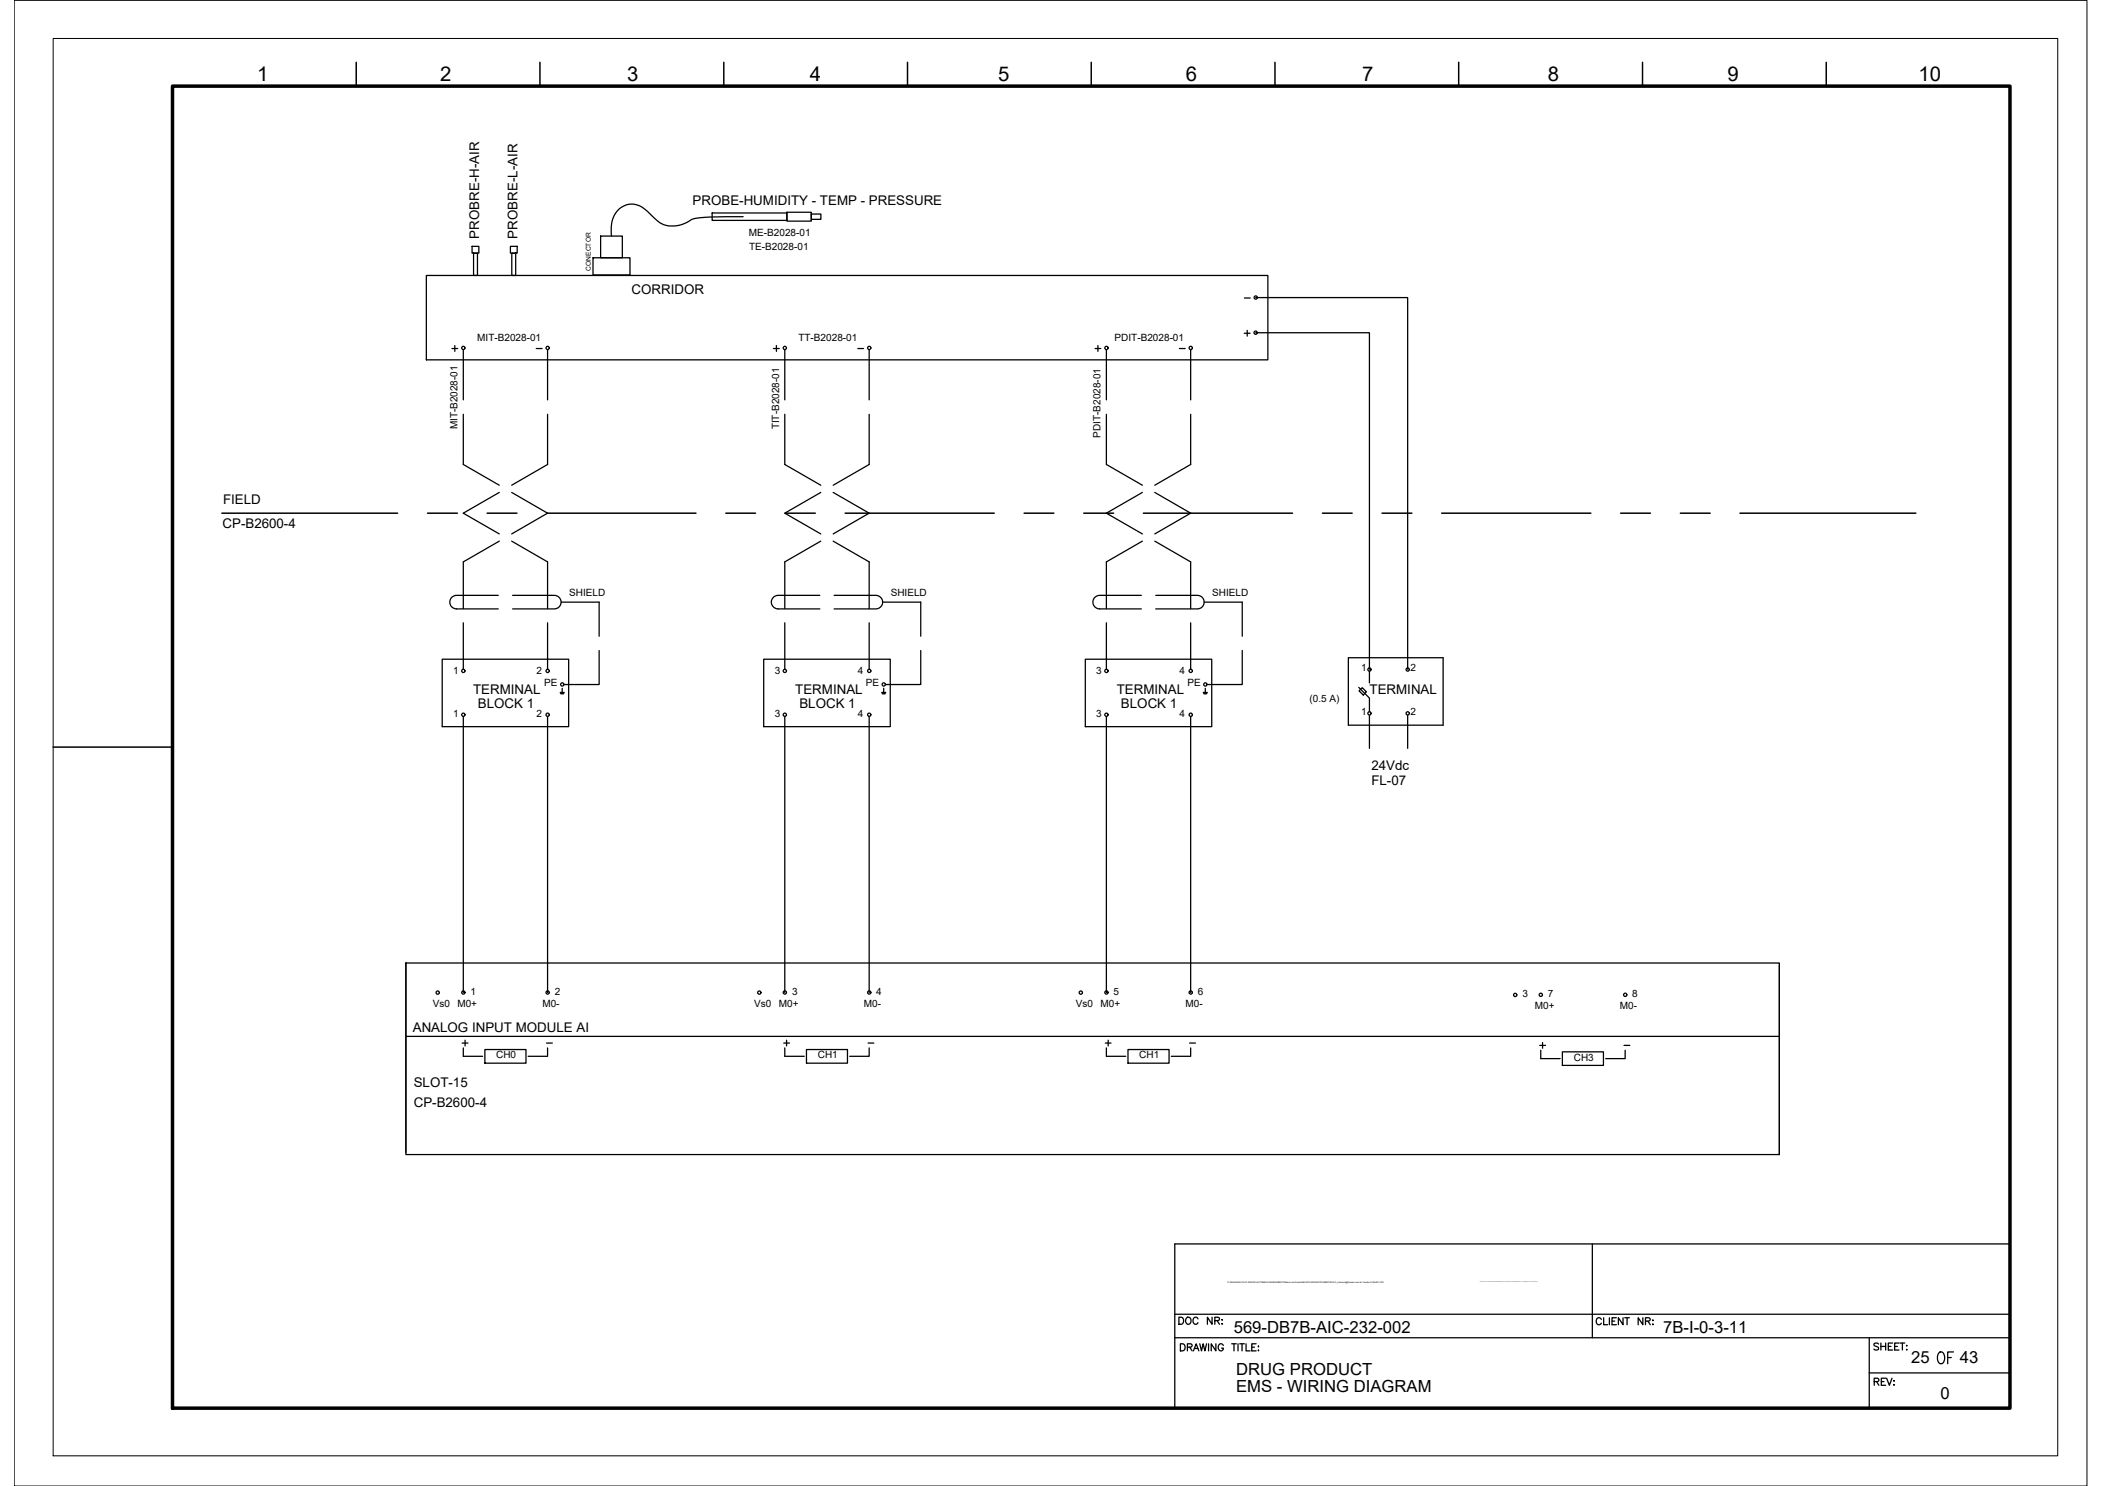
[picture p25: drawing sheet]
<svg xmlns="http://www.w3.org/2000/svg" width="420mm" height="297mm" viewBox="0 0 420 297" stroke-linecap="round" stroke-linejoin="round" font-family="sans-serif">
<defs><g id="words">
<text font-size="5.3" x="385.9" y="273.8">OF</text>
<g font-size="4.1">
<text x="51.4" y="16.2">1</text>
<text x="88" y="16.2">2</text>
<text x="125.4" y="16.2">3</text>
<text x="161.9" y="16.2">4</text>
<text x="199.5" y="16.2">5</text>
<text x="237" y="16.2">6</text>
<text x="272.2" y="16.2">7</text>
<text x="309.4" y="16.2">8</text>
<text x="345.3" y="16.2">9</text>
<text x="383.5" y="16.2">10</text>
</g>
<g font-size="4">
<text x="247.6" y="68.4">+</text>
<text x="91" y="210.3">+</text>
<text x="155.6" y="210.3">+</text>
<text x="219.8" y="210.3">+</text>
<text x="306.6" y="210.6">+</text>
</g>
<g font-size="3.3">
<text x="246.6" y="266.4">569-DB7B-AIC-232-002</text>
<text x="332.4" y="266.5">7B-I-0-3-11</text>
<text x="247.1" y="274.9">DRUG PRODUCT</text>
<text x="382" y="272.5">25</text>
<text x="391.7" y="272.5">43</text>
<text x="247.1" y="278.3">EMS - WIRING DIAGRAM</text>
<text x="387.9" y="279.6">0</text>
</g>
<g font-size="2.7">
<text x="138.4" y="40.9">PROBE-HUMIDITY - TEMP - PRESSURE</text>
<text x="95.8" y="47.7" transform="rotate(-90 95.8 47.7)">PROBRE-H-AIR</text>
<text x="103.4" y="47.7" transform="rotate(-90 103.4 47.7)">PROBRE-L-AIR</text>
<text x="126.2" y="58.8">CORRIDOR</text>
<text x="44.6" y="100.7">FIELD</text>
<text x="44.5" y="105.6">CP-B2600-4</text>
<text x="94.6" y="138.8">TERMINAL</text>
<text x="95.5" y="141.5">BLOCK 1</text>
<text x="159" y="138.8">TERMINAL</text>
<text x="159.8" y="141.5">BLOCK 1</text>
<text x="223.2" y="138.8">TERMINAL</text>
<text x="224.1" y="141.5">BLOCK 1</text>
<text x="273.7" y="138.6">TERMINAL</text>
<text x="274.1" y="153.9">24Vdc</text>
<text x="274.1" y="157">FL-07</text>
<text x="82.5" y="206.3">ANALOG INPUT MODULE AI</text>
<text x="82.7" y="217.3">SLOT-15</text>
<text x="82.7" y="221.3">CP-B2600-4</text>
</g>
<g font-size="2.6">
<text x="247.6" y="60.7">-</text>
<text x="105.8" y="70.9">-</text>
<text x="170.4" y="70.9">-</text>
<text x="234.6" y="70.9">-</text>
<text x="107.9" y="209.9">-</text>
<text x="172.2" y="209.9">-</text>
<text x="236.7" y="209.9">-</text>
<text x="323.5" y="210.3">-</text>
</g>
<g font-size="2">
<text x="149.7" y="47.3">ME-B2028-01</text>
<text x="149.7" y="49.9">TE-B2028-01</text>
<text x="95.4" y="68.2">MIT-B2028-01</text>
<text x="159.6" y="68.2">TT-B2028-01</text>
<text x="222.8" y="68.2">PDIT-B2028-01</text>
<text x="91.5" y="85.8" transform="rotate(-90 91.5 85.8)">MIT-B2028-01</text>
<text x="155.7" y="85.8" transform="rotate(-90 155.7 85.8)">TIT-B2028-01</text>
<text x="220" y="87.5" transform="rotate(-90 220 87.5)">PDIT-B2028-01</text>
<text x="113.8" y="119.2">SHIELD</text>
<text x="178" y="119.2">SHIELD</text>
<text x="242.3" y="119.2">SHIELD</text>
<text x="90.6" y="134.6">1</text>
<text x="107.2" y="134.7">2</text>
<text x="108.8" y="137.1">PE</text>
<text x="154.9" y="134.6">3</text>
<text x="171.5" y="134.7">4</text>
<text x="173.1" y="137.1">PE</text>
<text x="219.1" y="134.6">3</text>
<text x="235.8" y="134.7">4</text>
<text x="237.3" y="137.1">PE</text>
<text x="272.1" y="134.1">1</text>
<text x="282" y="134.1">2</text>
<text x="90.6" y="143.3">1</text>
<text x="107.2" y="143.4">2</text>
<text x="154.9" y="143.3">3</text>
<text x="171.5" y="143.4">4</text>
<text x="219.1" y="143.3">3</text>
<text x="235.8" y="143.4">4</text>
<text x="261.8" y="140.4">(0.5 A)</text>
<text x="272.1" y="142.9">1</text>
<text x="282" y="142.9">2</text>
<text x="86.5" y="201.3">Vs0</text>
<text x="91.4" y="201.3">M0+</text>
<text x="94" y="198.8">1</text>
<text x="108.4" y="201.3">M0-</text>
<text x="110.9" y="198.8">2</text>
<text x="150.8" y="201.3">Vs0</text>
<text x="155.7" y="201.3">M0+</text>
<text x="158.3" y="198.8">3</text>
<text x="172.7" y="201.3">M0-</text>
<text x="175.2" y="198.8">4</text>
<text x="215" y="201.3">Vs0</text>
<text x="220" y="201.3">M0+</text>
<text x="222.6" y="198.8">5</text>
<text x="237" y="201.3">M0-</text>
<text x="239.4" y="198.8">6</text>
<text x="304.3" y="199.3">3</text>
<text x="306.8" y="201.7">M0+</text>
<text x="309.4" y="199.3">7</text>
<text x="323.8" y="201.7">M0-</text>
<text x="326.3" y="199.3">8</text>
<text x="99.2" y="211.6">CH0</text>
<text x="163.5" y="211.6">CH1</text>
<text x="227.7" y="211.6">CH1</text>
<text x="314.6" y="212">CH3</text>
</g>
<text font-size="1.3" x="118.1" y="54.1" transform="rotate(-90 118.1 54.1)">CONECTOR</text>
<text font-size=".4" x="245.4" y="256.4">P:\569-BAXALTA\01.ENG\03.AUTOMACAO\ANDAMENTO\Banco de Dados\569-B7A-INS-INSTRUMENTACAO_moliveira@tessler-com-br-Tessler-5164457.JPG</text>
</g></defs>
<!-- layer: I_DATA -->
<g fill="none" stroke="#000" stroke-width=".25">
<path d="M85.2 55.1h168.2v16.8h-168.2zM90.3 69.7h1.2M90.9 69.1v1.1M154.6 69.7h1.2M155.2 69.1v1.1M218.9 69.7h1.1M219.5 69.1v1.1M88.4 131.8h25.3v13.5h-25.3zM112 138.4h.8M112 138.6h.7M112.1 138.7h.5M112.4 137.6v.8"/>
<path d="M152.7 131.8h25.2v13.5h-25.2zM176.2 138.4h.9M176.3 138.6h.7M176.4 138.7h.5M176.6 137.6v.8M216.9 131.8h25.3v13.5h-25.3zM240.5 138.4h.8M240.6 138.6h.7M240.7 138.7h.5M240.9 137.6v.8M269.5 131.5h19v13.5h-19zM81.1 192.5v37.8"/>
<path d="M355.7 193v37.8M92.6 211.1h3.9M96.9 209.8h8.2v2.7h-8.2zM109.5 209.5v1.6h-3.9M156.9 211.1h3.9M161.2 209.8h8.2v2.7h-8.2zM173.7 209.5v1.6h-3.9M221.1 211.1h3.9M225.5 209.8h8.2v2.7h-8.2zM238 209.5v1.6h-3.9M308 211.6h3.8M312.3 210.3h8.2v2.7h-8.2z"/>
<path d="M324.8 209.9v1.7h-3.8"/>
<circle cx="92.6" cy="69.6" r=".33"/>
<circle cx="156.9" cy="69.6" r=".33"/>
<circle cx="221.2" cy="69.6" r=".33"/>
<circle cx="92.6" cy="134.1" r=".33"/>
<circle cx="109.5" cy="134.1" r=".33"/>
<circle cx="112.4" cy="136.8" r=".33"/>
<circle cx="156.9" cy="134.1" r=".33"/>
<circle cx="173.7" cy="134.1" r=".33"/>
<circle cx="176.6" cy="136.8" r=".33"/>
<circle cx="221.2" cy="134.1" r=".33"/>
<circle cx="238" cy="134.1" r=".33"/>
<circle cx="240.9" cy="136.8" r=".33"/>
<circle cx="273.7" cy="133.8" r=".33"/>
<circle cx="281.4" cy="133.8" r=".33"/>
<circle cx="92.6" cy="142.9" r=".33"/>
<circle cx="109.5" cy="142.9" r=".33"/>
<circle cx="156.9" cy="142.9" r=".33"/>
<circle cx="173.7" cy="142.9" r=".33"/>
<circle cx="221.2" cy="142.9" r=".33"/>
<circle cx="238" cy="142.9" r=".33"/>
<circle cx="273.7" cy="142.6" r=".33"/>
<circle cx="281.4" cy="142.6" r=".33"/>
<circle cx="87.5" cy="198.4" r=".33"/>
<circle cx="92.6" cy="198.4" r=".33"/>
<circle cx="109.5" cy="198.4" r=".33"/>
<circle cx="151.8" cy="198.4" r=".33"/>
<circle cx="156.9" cy="198.4" r=".33"/>
<circle cx="173.7" cy="198.4" r=".33"/>
<circle cx="216" cy="198.4" r=".33"/>
<circle cx="221.2" cy="198.4" r=".33"/>
<circle cx="238" cy="198.4" r=".33"/>
<circle cx="302.9" cy="198.9" r=".33"/>
<circle cx="308" cy="198.9" r=".33"/>
<circle cx="324.9" cy="198.9" r=".33"/>
</g>
<!-- layer: I_TABS -->
<g fill="none" stroke="#000" stroke-width=".25">
<path d="M92.6 69.9v10M109.5 69.9v10M156.9 69.9v10M173.7 69.9v10M221.1 69.9v10M238 69.9v10M92.6 82.8v10l7.2 4.2M99.8 98.4l-7.2 4.2 7.2 4.1M102.3 98.4l7.2 4.2-7.2 4.1M109.5 82.8v10l-7.2 4.2M156.9 82.8v10l7.2 4.2M164.1 98.4l-7.2 4.2 7.2 4.1"/>
<path d="M166.5 98.4l7.2 4.2-7.2 4.1M173.7 82.8v10l-7.2 4.2M221.1 82.8v10l7.2 4.2M228.3 98.4l-7.2 4.2 7.2 4.1M230.8 98.4l7.2 4.2-7.2 4.1M238 82.8v10l-7.2 4.2M99.6 119h-8.4a1.35 1.35 0 0 0-1.3 1.4 1.35 1.35 0 0 0 1.3 1.3h8.4M99.8 108.2l-7.2 4.1v9.3M102.3 108.2l7.2 4.1v9.3M102.5 119h8.3a1.35 1.35 0 0 1 1.4 1.4 1.35 1.35 0 0 1-1.4 1.3h-8.3M163.9 119h-8.4a1.35 1.35 0 0 0-1.3 1.4 1.35 1.35 0 0 0 1.3 1.3h8.4M164.1 108.2l-7.2 4.1v9.3"/>
<path d="M166.5 108.2l7.2 4.1v9.3M166.7 119h8.4a1.35 1.35 0 0 1 1.3 1.4 1.35 1.35 0 0 1-1.3 1.3h-8.4M228.1 119h-8.3a1.35 1.35 0 0 0-1.3 1.4 1.35 1.35 0 0 0 1.3 1.3h8.3M228.3 108.2l-7.2 4.1v9.3M230.8 108.2l7.2 4.1v9.3M231 119h8.4a1.35 1.35 0 0 1 1.3 1.4 1.35 1.35 0 0 1-1.3 1.3h-8.4M92.6 124.5v9.3M109.5 124.5v9.3M112.2 120.4h7.6v6.8M119.8 130v6.8h-7.1M156.9 124.5v9.3M173.7 124.5v9.3"/>
<path d="M176.4 120.4h7.6v6.8M184 130v6.8h-7M221.1 124.5v9.3M238 124.5v9.3M240.7 120.4h7.6v6.8M248.3 130v6.8h-7"/>
</g>
<!-- layer: 0 -->
<g fill="none" stroke="#000" stroke-width=".25">
<path d="M94.4 49.2h1.3v1.4h-1.3zM94.7 50.6h.7v4.5h-.7zM102 49.2h1.4v1.4h-1.4zM102.3 50.6h.8v4.5h-.8zM118.5 51.5h7.4v3.5h-7.4zM120.1 47.2h4.3v4.3h-4.3zM142.3 42.6h15v1.5h-15zM148.5 43.3h-4.5a18.5 18.5 0 0 0-5.9 .6 5.4 5.4 0 0 1-7.7-.7 5.5 5.5 0 0 0-4.3-2.4 4.7 4.7 0 0 0-3.9 5.4v1M157.3 42.4h4.9v1.8h-4.9zM162.2 42.8h1.9v1h-1.9zM251 59.5h30.4v74.3M251 66.5h22.7v67.3"/>
<path d="M92.6 143.2v55.2M109.5 143.2v55.2M156.9 143.2v55.2M173.7 143.2v55.2M221.1 143.2v55.2M238 143.2v55.2M273.7 143v6.6M281.4 143v6.6M81.1 192.5h274.6v38.3h-274.6zM81.1 207.2h274.6"/>
</g>
<!-- layer: G-TTLB-TTLB -->
<path d="M34.5 17.2h367.3v264.3h-367.3z" fill="none" stroke="#000" stroke-width=".7"/>
<!-- layer: G-TTLB-OTLN -->
<path d="M10.6 7.7h400.7v283.3h-400.7z" fill="none" stroke="#000" stroke-width=".2"/>
<!-- layer: G-TTLB-INDX -->
<path d="M71.2 12.5v4.7M107.9 12.5v4.7M144.7 12.5v4.7M181.4 12.5v4.7M218.1 12.5v4.7M254.8 12.5v4.7M291.6 12.5v4.7M328.3 12.5v4.7M365 12.5v4.7M10.6 149.3h23.9" fill="none" stroke="#000" stroke-width=".3"/>
<!-- layer: LGSP IA4$0$LG_PLOT -->
<path d="M318.3 248.7v18.7M234.8 262.7h167M234.8 267.4h167M373.6 274.4h28.2M373.6 267.4v14.1M234.8 281.5h167" fill="none" stroke="#000" stroke-width=".25"/>
<!-- layer: LG_PLOT -->
<g fill="none" stroke="#000" stroke-width=".25">
<path d="M401.8 248.7h-167v32.8M235.6 263.3h.5a.76 .76 0 0 1 .5 .7 .76 .76 0 0 1-.5 .7h-.5zM235.9 268.6h.5a.76 .76 0 0 1 .5 .7 .76 .76 0 0 1-.5 .7h-.5zM237.3 263.4a.66 .66 0 0 1 .8 .6 .66 .66 0 0 1-.8 .6l-.3-.4v-.4zM237.3 269.3l.8-.1 .2-.3-.3-.3h-.7v1.4M237.8 269.3l.5 .7M238.5 270l.6-1.4 .5 1.4M238.8 269.5h.6M239.5 263.6a.51 .51 0 0 0-.6-.3 .51 .51 0 0 0-.4 .5v.4a.51 .51 0 0 0 .4 .5 .51 .51 0 0 0 .6-.3M239.8 268.6l.4 1.4 .3-1.4 .3 1.4 .4-1.4M241.6 268.6v1.4M242.3 263.3v1.4l-1-1.4v1.4"/>
<path d="M242.8 264l.8-.1 .1-.5-.9-.1v1.4M243 268.6v1.4l-.9-1.4v1.4M243.3 264l.5 .7M244.2 263.8h.2zM244.2 264.6h.2zM244.5 269a.52 .52 0 0 0-.6-.4 .52 .52 0 0 0-.4 .5v.4a.51 .51 0 0 0 .5 .5 .51 .51 0 0 0 .5-.5h-.3M246.2 268.6h.9M246.7 268.6v1.4M247.5 268.6v1.4M247.8 268.6h.9M248.3 268.6v1.4M249.1 268.6v1.4h.8"/>
<path d="M250.2 269.3h.5M251.1 268.6h-.9v1.4h.9M251.5 269.1h.1zM251.5 269.9h.1zM320.1 263.7a.52 .52 0 0 0-.6-.3 .52 .52 0 0 0-.4 .5v.4a.53 .53 0 0 0 .4 .5 .53 .53 0 0 0 .6-.3M320.5 263.4v1.4h.9M321.7 263.4v1.4M322.2 264.1h.5M323.1 263.4h-.9v1.4h.9M324.4 263.4v1.4l-.9-1.4v1.4M324.8 263.4h.9M325.2 263.4v1.4"/>
<path d="M328.4 263.4v1.4l-1-1.4v1.4M328.9 264.1h.6l.4-.4-.4-.3h-.6v1.4M329.4 264.1l.5 .7M330.3 263.9h.2zM330.3 264.7h.2zM374.6 276.2l.8-.1 .1-.5-.3-.1h-.6v1.4M375.1 276.2l.5 .7M375.5 268.7l-.3-.2h-.5l-.1 .2v.2l.8 .4 .1 .4-.3 .2-.6-.2M376 268.5v1.4M376 269.1h.9M376 276.2h.6M376.9 275.5h-.9v1.4h.9"/>
<path d="M376.9 268.5v1.4M377.1 275.5l.6 1.4 .5-1.4M377.4 269.1h.6M378.3 268.5h-.9v1.4h.9M378.5 276h.2zM378.5 276.8h.2zM378.7 269.1h.6M379.6 268.5h-.9v1.4h.9M379.8 268.5h.9M380.3 268.5v1.4M381.1 269.8h.1zM381.1 268.9v.2z"/>
</g>
<!-- layer: EI-CTRL -->
<path d="M271.6 137.4l2.1 2.1v2.8M271.7 138.1l.6-.6 .8 .8-.6 .6zM273.7 134.2v2.3" fill="none" stroke="#000" stroke-width=".25"/>
<!-- layer: I_LIMIT_LINE -->
<g fill="none" stroke="#000" stroke-width=".3">
<path d="M44.3 102.6h35.2M85.4 102.6h6M97.4 102.6h5.9M109.3 102.6h29.8M145.1 102.6h5.9M157 102.6h6M168.9 102.6h29.8M204.7 102.6h6M216.6 102.6h6M228.5 102.6h29.9M264.3 102.6h6M276.2 102.6h6"/>
<path d="M288.2 102.6h29.8M323.9 102.6h6M335.9 102.6h5.9M347.8 102.6h35.1"/>
</g>
<!-- layer: 0 -->
<path d="M2.8 .1h414.4v296.9h-414.4z" fill="none" stroke="#000" stroke-width=".2"/>
<use href="#words"/>
</svg>
